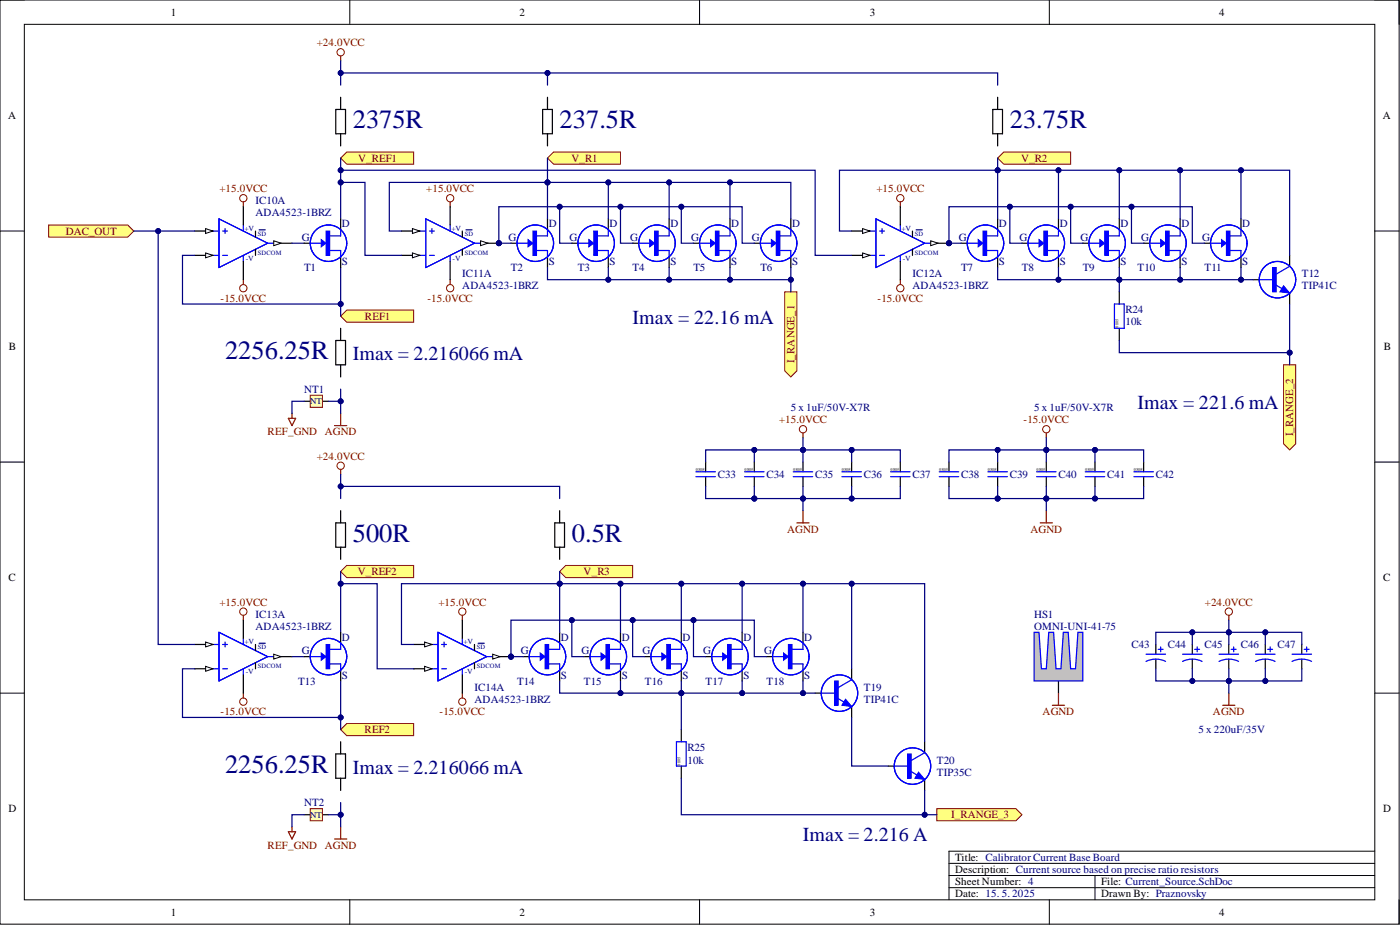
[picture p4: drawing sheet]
<svg xmlns="http://www.w3.org/2000/svg" width="292mm" height="193mm" viewBox="0 0 292 193" stroke-linecap="round" stroke-linejoin="round" font-family="sans-serif">
<defs><g id="words">
<g font-size="5.5" fill="#000080">
<text x="73.6" y="26.7">2375R</text>
<text x="116.8" y="26.7">237.5R</text>
<text x="210.7" y="26.7">23.75R</text>
<text x="47" y="74.9">2256.25R</text>
<text x="73.6" y="113">500R</text>
<text x="119.3" y="113">0.5R</text>
<text x="47" y="161.2">2256.25R</text>
</g>
<g font-size="4.1" fill="#000080">
<text x="132" y="67.6">Imax = 22.16 mA</text>
<text x="73.6" y="75.2">Imax = 2.216066 mA</text>
<text x="237.3" y="85.3">Imax = 221.6 mA</text>
<text x="73.6" y="161.4">Imax = 2.216066 mA</text>
<text x="167.5" y="175.4">Imax = 2.216 A</text>
</g>
<g font-size="2.3">
<text x="35.6" y="3.3">1</text>
<text x="108.4" y="3.3">2</text>
<text x="181.5" y="3.3">3</text>
<text x="254.3" y="3.3">4</text>
<text x="1.7" y="24.9">A</text>
<text x="288.5" y="24.9">A</text>
<text x="1.9" y="73.1">B</text>
<text x="288.7" y="73.1">B</text>
<text x="1.8" y="121.3">C</text>
<text x="288.6" y="121.3">C</text>
<text x="1.8" y="169.5">D</text>
<text x="288.6" y="169.5">D</text>
<text x="199.3" y="179.6">Title: Calibrator Current Base Board</text>
<text x="199.3" y="182.1">Description: Current source based on precise ratio resistors</text>
<text x="199.3" y="184.7">Sheet Number: 4</text>
<text x="229.7" y="184.7">File: Current_Source.SchDoc</text>
<text x="35.6" y="191">1</text>
<text x="108.4" y="191">2</text>
<text x="181.5" y="191">3</text>
<text x="199.3" y="187.2">Date: 15. 5. 2025</text>
<text x="229.7" y="187.2">Drawn By: Praznovsky</text>
<text x="254.3" y="191">4</text>
</g>
<g font-size="2.3" fill="#800000">
<text x="66.1" y="9.6">+24.0VCC</text>
<text x="74.7" y="33.7">V_REF1</text>
<text x="119.2" y="33.7">V_R1</text>
<text x="213.1" y="33.7">V_R2</text>
<text x="45.8" y="40.1">+15.0VCC</text>
<text x="88.9" y="40.1">+15.0VCC</text>
<text x="182.9" y="40.1">+15.0VCC</text>
<text x="13.7" y="49">DAC_OUT</text>
<text x="46" y="62.9">-15.0VCC</text>
<text x="89.2" y="62.9">-15.0VCC</text>
<text x="183.1" y="62.9">-15.0VCC</text>
<text x="76.2" y="66.7">REF1</text>
<text x="165.8" y="75.7" transform="rotate(-90 165.8 75.7)">I_RANGE_1</text>
<text x="162.5" y="88.3">+15.0VCC</text>
<text x="213.6" y="88.3">-15.0VCC</text>
<text x="55.8" y="90.8">REF_GND</text>
<text x="66.1" y="95.9">+24.0VCC</text>
<text x="67.8" y="90.8">AGND</text>
<text x="269.8" y="91" transform="rotate(-90 269.8 91)">I_RANGE_2</text>
<text x="164.2" y="111.1">AGND</text>
<text x="215" y="111.1">AGND</text>
<text x="74.6" y="120">V_REF2</text>
<text x="121.8" y="120">V_R3</text>
<text x="45.8" y="126.3">+15.0VCC</text>
<text x="91.5" y="126.3">+15.0VCC</text>
<text x="251.4" y="126.3">+24.0VCC</text>
<text x="46" y="149.2">-15.0VCC</text>
<text x="91.7" y="149.2">-15.0VCC</text>
<text x="217.5" y="149.2">AGND</text>
<text x="253.1" y="149.2">AGND</text>
<text x="76.1" y="153">REF2</text>
<text x="198.4" y="170.7">I_RANGE_3</text>
<text x="55.8" y="177.1">REF_GND</text>
<text x="67.8" y="177.1">AGND</text>
</g>
<g font-size="2.3" fill="#000080">
<text x="53.3" y="42.6">IC10A</text>
<text x="53.3" y="45.2">ADA4523-1BRZ</text>
<text x="71.3" y="47.4">D</text>
<text x="114.5" y="47.4">D</text>
<text x="127.2" y="47.4">D</text>
<text x="139.9" y="47.4">D</text>
<text x="152.6" y="47.4">D</text>
<text x="165.3" y="47.4">D</text>
<text x="208.4" y="47.4">D</text>
<text x="221.1" y="47.4">D</text>
<text x="233.8" y="47.4">D</text>
<text x="246.5" y="47.4">D</text>
<text x="259.2" y="47.4">D</text>
<text x="63" y="50.2">G</text>
<text x="106.1" y="50.2">G</text>
<text x="118.8" y="50.2">G</text>
<text x="131.5" y="50.2">G</text>
<text x="144.2" y="50.2">G</text>
<text x="156.9" y="50.2">G</text>
<text x="200" y="50.2">G</text>
<text x="212.7" y="50.2">G</text>
<text x="225.4" y="50.2">G</text>
<text x="238.1" y="50.2">G</text>
<text x="250.8" y="50.2">G</text>
<text x="63.5" y="56.6">T1</text>
<text x="71.3" y="55.3">S</text>
<text x="96.5" y="57.8">IC11A</text>
<text x="106.6" y="56.6">T2</text>
<text x="114.5" y="55.3">S</text>
<text x="120.6" y="56.6">T3</text>
<text x="127.2" y="55.3">S</text>
<text x="132" y="56.6">T4</text>
<text x="139.9" y="55.3">S</text>
<text x="144.7" y="56.6">T5</text>
<text x="152.6" y="55.3">S</text>
<text x="158.7" y="56.6">T6</text>
<text x="165.3" y="55.3">S</text>
<text x="190.4" y="57.8">IC12A</text>
<text x="200.5" y="56.6">T7</text>
<text x="208.4" y="55.3">S</text>
<text x="213.2" y="56.6">T8</text>
<text x="221.1" y="55.3">S</text>
<text x="225.9" y="56.6">T9</text>
<text x="233.8" y="55.3">S</text>
<text x="237.3" y="56.6">T10</text>
<text x="246.5" y="55.3">S</text>
<text x="251.3" y="56.6">T11</text>
<text x="259.2" y="55.3">S</text>
<text x="271.6" y="57.8">T12</text>
<text x="96.5" y="60.4">ADA4523-1BRZ</text>
<text x="190.4" y="60.4">ADA4523-1BRZ</text>
<text x="234.8" y="65.2">R24</text>
<text x="271.6" y="60.4">TIP41C</text>
<text x="234.8" y="67.7">10k</text>
<text x="63.5" y="81.9">NT1</text>
<text x="165" y="85.7">5 x 1uF/50V-X7R</text>
<text x="215.8" y="85.7">5 x 1uF/50V-X7R</text>
<text x="149.8" y="99.7">C33</text>
<text x="159.9" y="99.7">C34</text>
<text x="170.1" y="99.7">C35</text>
<text x="180.2" y="99.7">C36</text>
<text x="190.4" y="99.7">C37</text>
<text x="200.5" y="99.7">C38</text>
<text x="210.7" y="99.7">C39</text>
<text x="220.8" y="99.7">C40</text>
<text x="231" y="99.7">C41</text>
<text x="241.1" y="99.7">C42</text>
<text x="53.3" y="128.9">IC13A</text>
<text x="53.3" y="131.4">ADA4523-1BRZ</text>
<text x="215.8" y="128.9">HS1</text>
<text x="215.8" y="131.4">OMNI-UNI-41-75</text>
<text x="63" y="136.5">G</text>
<text x="71.3" y="133.7">D</text>
<text x="108.6" y="136.5">G</text>
<text x="117" y="133.7">D</text>
<text x="121.3" y="136.5">G</text>
<text x="129.7" y="133.7">D</text>
<text x="134" y="136.5">G</text>
<text x="142.4" y="133.7">D</text>
<text x="146.7" y="136.5">G</text>
<text x="155.1" y="133.7">D</text>
<text x="159.4" y="136.5">G</text>
<text x="167.8" y="133.7">D</text>
<text x="236.1" y="135.2">C43</text>
<text x="243.7" y="135.2">C44</text>
<text x="251.3" y="135.2">C45</text>
<text x="258.9" y="135.2">C46</text>
<text x="266.5" y="135.2">C47</text>
<text x="62.2" y="142.8">T13</text>
<text x="71.3" y="141.6">S</text>
<text x="107.9" y="142.8">T14</text>
<text x="117" y="141.6">S</text>
<text x="121.8" y="142.8">T15</text>
<text x="129.7" y="141.6">S</text>
<text x="134.5" y="142.8">T16</text>
<text x="142.4" y="141.6">S</text>
<text x="147.2" y="142.8">T17</text>
<text x="155.1" y="141.6">S</text>
<text x="159.9" y="142.8">T18</text>
<text x="167.8" y="141.6">S</text>
<text x="99" y="144.1">IC14A</text>
<text x="99" y="146.6">ADA4523-1BRZ</text>
<text x="180.2" y="144.1">T19</text>
<text x="180.2" y="146.6">TIP41C</text>
<text x="250" y="153">5 x 220uF/35V</text>
<text x="143.4" y="156.8">R25</text>
<text x="143.4" y="159.3">10k</text>
<text x="195.5" y="159.3">T20</text>
<text x="195.5" y="161.8">TIP35C</text>
<text x="63.5" y="168.2">NT2</text>
</g>
<g font-size="1.9" fill="#000080">
<text x="64.7" y="84.3">NT</text>
<text x="64.7" y="170.6">NT</text>
</g>
<g font-size="1.6" fill="#000080">
<text x="51" y="48.1">+V</text>
<text x="94.2" y="48.1">+V</text>
<text x="188.1" y="48.1">+V</text>
<text x="51.3" y="54.5">-V</text>
<text x="94.4" y="54.5">-V</text>
<text x="188.4" y="54.5">-V</text>
<text x="51" y="134.4">+V</text>
<text x="96.7" y="134.4">+V</text>
<text x="51.3" y="140.7">-V</text>
<text x="97" y="140.7">-V</text>
</g>
<g font-size="1.4" fill="#000080">
<text x="53.8" y="53.2">SDCOM</text>
<text x="53.8" y="49.1">SD</text>
<text x="97" y="53.2">SDCOM</text>
<text x="97" y="49.1">SD</text>
<text x="190.9" y="53.2">SDCOM</text>
<text x="190.9" y="49.1">SD</text>
<text x="53.8" y="135.4">SD</text>
<text x="99.5" y="135.4">SD</text>
<text x="53.8" y="139.4">SDCOM</text>
<text x="99.5" y="139.4">SDCOM</text>
</g>
<g font-size=".9" fill="#666">
<text x="233.4" y="68.4" transform="rotate(-90 233.4 68.4)">0805</text>
<text x="145.2" y="98.3">0805</text>
<text x="155.4" y="98.3">0805</text>
<text x="165.5" y="98.3">0805</text>
<text x="175.7" y="98.3">0805</text>
<text x="185.8" y="98.3">0805</text>
<text x="196" y="98.3">0805</text>
<text x="206.1" y="98.3">0805</text>
<text x="216.3" y="98.3">0805</text>
<text x="226.4" y="98.3">0805</text>
<text x="236.6" y="98.3">0805</text>
<text x="142" y="159.7" transform="rotate(-90 142 159.7)">0805</text>
</g>
</g></defs>
<g fill="none" stroke="#000" stroke-width=".21">
<path d="M0 0h291.9v192.8h-291.9zM0 0h5.1M5.1 5.1h281.7v182.6h-281.7zM73 0v5.1M146 0v5.1M218.9 0v5.1M286.8 0h5.1v5.1M0 48.2h5.1M286.8 48.2h5.1M0 96.4h5.1M286.8 96.4h5.1M0 144.6h5.1"/>
<path d="M286.8 144.6h5.1M286.8 177.6h-88.8v10.1M73 187.7v5.1M146 187.7v5.1M198 182.6h88.8M198 180.1h88.8M198 185.2h88.8M218.9 187.7v5.1M228.5 182.6v5.1M291.9 187.7v5.1"/>
</g>
<g fill="none" stroke="#800000" stroke-width=".21">
<circle cx="50.8" cy="41.4" r=".76"/>
<circle cx="50.8" cy="60.1" r=".76"/>
</g>
<path d="M50.8 42.1v1M50.8 58.3v1.1" fill="none" stroke="#800000" stroke-width=".25"/>
<path d="M44.4 48.2h1.3M44.4 53.3h1.3M55.8 50.7h1.3" fill="none" stroke="#00f" stroke-width=".25"/>
<path d="M40.6 48.2h3.8" fill="none" stroke="#000" stroke-width=".25"/>
<path d="M42.9 47.7l1.5 .5-1.5 .5z" fill="#f8fcff"/>
<path d="M42.9 47.7l1.5 .5-1.5 .5z" fill="none" stroke="#000" stroke-width=".21"/>
<path d="M40.6 53.3h3.8" fill="none" stroke="#000" stroke-width=".25"/>
<path d="M42.9 52.8l1.5 .5-1.5 .5z" fill="#f8fcff"/>
<path d="M42.9 52.8l1.5 .5-1.5 .5z" fill="none" stroke="#000" stroke-width=".21"/>
<path d="M57.1 50.7h3.8" fill="none" stroke="#000" stroke-width=".25"/>
<path d="M57.1 50.2l1.5 .5-1.5 .5z" fill="#f8fcff"/>
<path d="M57.1 50.2l1.5 .5-1.5 .5z" fill="none" stroke="#000" stroke-width=".21"/>
<path d="M45.7 45.7l10.1 5-10.1 5.1z" fill="#fff"/>
<path d="M45.7 45.7l10.1 5-10.1 5.1z" fill="none" stroke="#00f" stroke-width=".21"/>
<path d="M45.7 45.7l10.1 5-10.1 5.1zM46.5 48.2h1M46.5 53.3h1M47 47.7v1M50.8 46.9v1.3M50.8 53.3v1.2" fill="none" stroke="#00f" stroke-width=".25"/>
<path d="M50.8 43.1v3.8M50.8 54.5v3.8M53.3 48.2v1.3M53.3 52v1.3" fill="none" stroke="#000" stroke-width=".25"/>
<path d="M54.1 47.9h1.2" fill="none" stroke="#000080" stroke-width=".25"/>
<g fill="none" stroke="#800000" stroke-width=".21">
<circle cx="93.9" cy="41.4" r=".76"/>
<circle cx="93.9" cy="60.1" r=".76"/>
</g>
<path d="M93.9 42.1v1M93.9 58.3v1.1" fill="none" stroke="#800000" stroke-width=".25"/>
<circle cx="104.1" cy="50.7" r=".51" fill="#000080"/>
<circle cx="104.1" cy="50.7" r=".51" fill="none" stroke="#000080" stroke-width=".21"/>
<path d="M87.6 48.2h1.2M87.6 53.3h1.2M99 50.7h1.3" fill="none" stroke="#00f" stroke-width=".25"/>
<path d="M83.8 48.2h3.8" fill="none" stroke="#000" stroke-width=".25"/>
<path d="M86.1 47.7l1.5 .5-1.5 .5z" fill="#f8fcff"/>
<path d="M86.1 47.7l1.5 .5-1.5 .5z" fill="none" stroke="#000" stroke-width=".21"/>
<path d="M83.8 53.3h3.8" fill="none" stroke="#000" stroke-width=".25"/>
<path d="M86.1 52.8l1.5 .5-1.5 .5z" fill="#f8fcff"/>
<path d="M86.1 52.8l1.5 .5-1.5 .5z" fill="none" stroke="#000" stroke-width=".21"/>
<path d="M100.3 50.7h3.8" fill="none" stroke="#000" stroke-width=".25"/>
<path d="M100.3 50.2l1.5 .5-1.5 .5z" fill="#f8fcff"/>
<path d="M100.3 50.2l1.5 .5-1.5 .5z" fill="none" stroke="#000" stroke-width=".21"/>
<circle cx="104.1" cy="50.7" r=".51" fill="#000080"/>
<circle cx="104.1" cy="50.7" r=".51" fill="none" stroke="#000080" stroke-width=".21"/>
<path d="M88.8 45.7l10.2 5-10.2 5.1z" fill="#fff"/>
<path d="M88.8 45.7l10.2 5-10.2 5.1z" fill="none" stroke="#00f" stroke-width=".21"/>
<path d="M88.8 45.7l10.2 5-10.2 5.1zM89.6 48.2h1M89.6 53.3h1M90.1 47.7v1M93.9 46.9v1.3M93.9 53.3v1.2" fill="none" stroke="#00f" stroke-width=".25"/>
<path d="M93.9 43.1v3.8M93.9 54.5v3.8M96.5 48.2v1.3M96.5 52v1.3M63.5 83.7h1.2M67.3 83.7h1.2" fill="none" stroke="#000" stroke-width=".25"/>
<path d="M97.2 47.9h1.3" fill="none" stroke="#000080" stroke-width=".25"/>
<circle cx="71.1" cy="10.9" r=".76" fill="none" stroke="#800000" stroke-width=".21"/>
<path d="M71.1 11.7v1M69.8 88.8h2.5M71.1 86.3v2.5" fill="none" stroke="#800000" stroke-width=".25"/>
<path d="M64.7 82.4h2.6v2.6h-2.6z" fill-rule="evenodd" fill="#ffffb0"/>
<path d="M64.7 82.4h2.6v2.6h-2.6z" fill="none" stroke="#800000" stroke-width=".21"/>
<path d="M60.2 87.3h1.5l-.8 1.5zM60.9 86.3v1" fill="none" stroke="#800000" stroke-width=".25"/>
<path d="M10.2 46.9h16.5l1.2 1.3-1.2 1.3h-16.5z" fill-rule="evenodd" fill="#ffff80"/>
<g fill="none" stroke="#800000" stroke-width=".21">
<path d="M10.2 46.9h16.5l1.2 1.3-1.2 1.3h-16.5z"/>
<circle cx="187.8" cy="41.4" r=".76"/>
<circle cx="187.8" cy="60.1" r=".76"/>
</g>
<path d="M187.8 42.1v1M187.8 58.3v1.1" fill="none" stroke="#800000" stroke-width=".25"/>
<circle cx="198" cy="50.7" r=".51" fill="#000080"/>
<circle cx="198" cy="50.7" r=".51" fill="none" stroke="#000080" stroke-width=".21"/>
<path d="M181.5 48.2h1.3M181.5 53.3h1.3M192.9 50.7h1.3" fill="none" stroke="#00f" stroke-width=".25"/>
<path d="M177.7 48.2h3.8" fill="none" stroke="#000" stroke-width=".25"/>
<path d="M180 47.7l1.5 .5-1.5 .5z" fill="#f8fcff"/>
<path d="M180 47.7l1.5 .5-1.5 .5z" fill="none" stroke="#000" stroke-width=".21"/>
<path d="M177.7 53.3h3.8" fill="none" stroke="#000" stroke-width=".25"/>
<path d="M180 52.8l1.5 .5-1.5 .5z" fill="#f8fcff"/>
<path d="M180 52.8l1.5 .5-1.5 .5z" fill="none" stroke="#000" stroke-width=".21"/>
<path d="M194.2 50.7h3.8" fill="none" stroke="#000" stroke-width=".25"/>
<path d="M194.2 50.2l1.5 .5-1.5 .5z" fill="#f8fcff"/>
<path d="M194.2 50.2l1.5 .5-1.5 .5z" fill="none" stroke="#000" stroke-width=".21"/>
<circle cx="198" cy="50.7" r=".51" fill="#000080"/>
<circle cx="198" cy="50.7" r=".51" fill="none" stroke="#000080" stroke-width=".21"/>
<path d="M182.8 45.7l10.1 5-10.1 5.1z" fill="#fff"/>
<path d="M182.8 45.7l10.1 5-10.1 5.1z" fill="none" stroke="#00f" stroke-width=".21"/>
<path d="M182.8 45.7l10.1 5-10.1 5.1zM183.5 48.2h1M183.5 53.3h1M184 47.7v1M187.8 46.9v1.3M187.8 53.3v1.2M44.4 134.4h1.3M44.4 139.5h1.3M55.8 137h1.3" fill="none" stroke="#00f" stroke-width=".25"/>
<path d="M187.8 43.1v3.8M187.8 54.5v3.8M190.4 48.2v1.3M190.4 52v1.3M40.6 134.4h3.8" fill="none" stroke="#000" stroke-width=".25"/>
<path d="M191.1 47.9h1.3" fill="none" stroke="#000080" stroke-width=".25"/>
<g fill="none" stroke="#800000" stroke-width=".21">
<circle cx="50.8" cy="127.6" r=".76"/>
<circle cx="50.8" cy="146.4" r=".76"/>
</g>
<path d="M50.8 128.4v1M50.8 144.6v1" fill="none" stroke="#800000" stroke-width=".25"/>
<path d="M42.9 133.9l1.5 .5-1.5 .6z" fill="#f8fcff"/>
<path d="M42.9 133.9l1.5 .5-1.5 .6z" fill="none" stroke="#000" stroke-width=".21"/>
<path d="M40.6 139.5h3.8" fill="none" stroke="#000" stroke-width=".25"/>
<path d="M42.9 139l1.5 .5-1.5 .5z" fill="#f8fcff"/>
<path d="M42.9 139l1.5 .5-1.5 .5z" fill="none" stroke="#000" stroke-width=".21"/>
<path d="M57.1 137h3.8" fill="none" stroke="#000" stroke-width=".25"/>
<path d="M57.1 136.5l1.5 .5-1.5 .5z" fill="#f8fcff"/>
<path d="M57.1 136.5l1.5 .5-1.5 .5z" fill="none" stroke="#000" stroke-width=".21"/>
<path d="M45.7 131.9l10.1 5.1-10.1 5.1z" fill="#fff"/>
<path d="M45.7 131.9l10.1 5.1-10.1 5.1z" fill="none" stroke="#00f" stroke-width=".21"/>
<path d="M45.7 131.9l10.1 5.1-10.1 5.1zM46.5 134.4h1M46.5 139.5h1M47 133.9v1.1M50.8 133.2v1.2M50.8 139.5v1.3" fill="none" stroke="#00f" stroke-width=".25"/>
<path d="M50.8 129.4v3.8M53.3 134.4v1.3M53.3 138.3v1.2M50.8 140.8v3.8M63.5 170h1.2M67.3 170h1.2" fill="none" stroke="#000" stroke-width=".25"/>
<path d="M54.1 134.2h1.2" fill="none" stroke="#000080" stroke-width=".25"/>
<circle cx="71.1" cy="97.2" r=".76" fill="none" stroke="#800000" stroke-width=".21"/>
<path d="M71.1 97.9v1M69.8 175h2.5M71.1 172.5v2.5" fill="none" stroke="#800000" stroke-width=".25"/>
<path d="M64.7 168.7h2.6v2.5h-2.6z" fill-rule="evenodd" fill="#ffffb0"/>
<g fill="none" stroke="#800000" stroke-width=".21">
<path d="M64.7 168.7h2.6v2.5h-2.6z"/>
<circle cx="96.5" cy="127.6" r=".76"/>
<circle cx="96.5" cy="146.4" r=".76"/>
</g>
<path d="M96.5 128.4v1M96.5 144.6v1M60.2 173.5h1.5l-.8 1.5zM60.9 172.5v1" fill="none" stroke="#800000" stroke-width=".25"/>
<circle cx="106.6" cy="137" r=".51" fill="#000080"/>
<circle cx="106.6" cy="137" r=".51" fill="none" stroke="#000080" stroke-width=".21"/>
<path d="M90.1 134.4h1.3M90.1 139.5h1.3M101.5 137h1.3" fill="none" stroke="#00f" stroke-width=".25"/>
<path d="M86.3 134.4h3.8" fill="none" stroke="#000" stroke-width=".25"/>
<path d="M88.6 133.9l1.5 .5-1.5 .6z" fill="#f8fcff"/>
<path d="M88.6 133.9l1.5 .5-1.5 .6z" fill="none" stroke="#000" stroke-width=".21"/>
<path d="M86.3 139.5h3.8" fill="none" stroke="#000" stroke-width=".25"/>
<path d="M88.6 139l1.5 .5-1.5 .5z" fill="#f8fcff"/>
<path d="M88.6 139l1.5 .5-1.5 .5z" fill="none" stroke="#000" stroke-width=".21"/>
<path d="M102.8 137h3.8" fill="none" stroke="#000" stroke-width=".25"/>
<path d="M102.8 136.5l1.5 .5-1.5 .5z" fill="#f8fcff"/>
<path d="M102.8 136.5l1.5 .5-1.5 .5z" fill="none" stroke="#000" stroke-width=".21"/>
<circle cx="106.6" cy="137" r=".51" fill="#000080"/>
<circle cx="106.6" cy="137" r=".51" fill="none" stroke="#000080" stroke-width=".21"/>
<path d="M91.4 131.9l10.1 5.1-10.1 5.1z" fill="#fff"/>
<path d="M91.4 131.9l10.1 5.1-10.1 5.1z" fill="none" stroke="#00f" stroke-width=".21"/>
<path d="M91.4 131.9l10.1 5.1-10.1 5.1zM92.1 134.4h1.1M92.1 139.5h1.1M92.7 133.9v1.1M96.5 133.2v1.2M96.5 139.5v1.3" fill="none" stroke="#00f" stroke-width=".25"/>
<path d="M96.5 129.4v3.8M99 134.4v1.3M99 138.3v1.2M96.5 140.8v3.8" fill="none" stroke="#000" stroke-width=".25"/>
<path d="M99.8 134.2h1.2" fill="none" stroke="#000080" stroke-width=".25"/>
<path d="M163.7 60.9h2.6v16.5l-1.3 1.2-1.3-1.2z" fill-rule="evenodd" fill="#ffff80"/>
<path d="M163.7 60.9h2.6v16.5l-1.3 1.2-1.3-1.2z" fill="none" stroke="#800000" stroke-width=".21"/>
<path d="M267.8 76.1h2.5v16.5l-1.2 1.3-1.3-1.3z" fill-rule="evenodd" fill="#ffff80"/>
<path d="M267.8 76.1h2.5v16.5l-1.2 1.3-1.3-1.3z" fill="none" stroke="#800000" stroke-width=".21"/>
<path d="M195.5 168.7h16.5l1.2 1.3-1.2 1.2h-16.5z" fill-rule="evenodd" fill="#ffff80"/>
<path d="M195.5 168.7h16.5l1.2 1.3-1.2 1.2h-16.5z" fill="none" stroke="#800000" stroke-width=".21"/>
<g fill="none" stroke="#000" stroke-width=".25">
<path d="M70.1 22.8h2v5.1h-2zM71.1 20.3v2.5M71.1 27.9v2.5M113.2 22.8h2v5.1h-2zM114.2 20.3v2.5M114.2 27.9v2.5M207.1 22.8h2.1v5.1h-2.1zM208.2 20.3v2.5M208.2 27.9v2.5M70.1 71h2v5.1h-2zM71.1 68.5v2.5M71.1 76.1v2.5"/>
<path d="M70.1 109.1h2v5.1h-2zM71.1 106.5v2.6M71.1 114.2v2.5M115.8 109.1h2v5.1h-2zM116.8 106.5v2.6M116.8 114.2v2.5M70.1 157.3h2v5.1h-2zM71.1 154.7v2.6M142.2 152.2v2.5M142.2 159.8v2.6M71.1 162.4v2.5"/>
</g>
<path d="M141.1 154.7h2.1v5.1h-2.1z" fill="none" stroke="#00f" stroke-width=".25"/>
<path d="M71.1 119.2l1.2-1.2h14v2.5h-14z" fill-rule="evenodd" fill="#ffff80"/>
<path d="M71.1 119.2l1.2-1.2h14v2.5h-14z" fill="none" stroke="#800000" stroke-width=".21"/>
<path d="M116.8 119.2l1.2-1.2h14v2.5h-14z" fill-rule="evenodd" fill="#ffff80"/>
<path d="M116.8 119.2l1.2-1.2h14v2.5h-14z" fill="none" stroke="#800000" stroke-width=".21"/>
<path d="M71.1 152.2l1.2-1.3h14v2.6h-14z" fill-rule="evenodd" fill="#ffff80"/>
<path d="M71.1 152.2l1.2-1.3h14v2.6h-14z" fill="none" stroke="#800000" stroke-width=".21"/>
<path d="M71.1 33l1.2-1.3h14v2.5h-14z" fill-rule="evenodd" fill="#ffff80"/>
<path d="M71.1 33l1.2-1.3h14v2.5h-14z" fill="none" stroke="#800000" stroke-width=".21"/>
<path d="M114.2 33l1.3-1.3h14v2.5h-14z" fill-rule="evenodd" fill="#ffff80"/>
<path d="M114.2 33l1.3-1.3h14v2.5h-14z" fill="none" stroke="#800000" stroke-width=".21"/>
<path d="M208.2 33l1.2-1.3h14v2.5h-14z" fill-rule="evenodd" fill="#ffff80"/>
<path d="M208.2 33l1.2-1.3h14v2.5h-14z" fill="none" stroke="#800000" stroke-width=".21"/>
<path d="M71.1 66l1.2-1.3h14v2.5h-14z" fill-rule="evenodd" fill="#ffff80"/>
<path d="M71.1 66l1.2-1.3h14v2.5h-14z" fill="none" stroke="#800000" stroke-width=".21"/>
<path d="M233.5 60.9v2.5M233.5 68.5v2.5" fill="none" stroke="#000" stroke-width=".25"/>
<path d="M232.5 63.4h2v5.1h-2z" fill="none" stroke="#00f" stroke-width=".25"/>
<path d="M111.2 48.2h.7v5.1h-.7z" fill-rule="evenodd" fill="#00f"/>
<path d="M111.2 48.2h.7v5.1h-.7z" fill="none" stroke="#00f" stroke-width=".21"/>
<path d="M110.2 50l1 .7-1 .8z" fill="#00f"/>
<path d="M110.2 50l1 .7-1 .8z" fill="none" stroke="#00f" stroke-width=".21"/>
<g fill="none" stroke="#00f" stroke-width=".25">
<path d="M107.9 50.7h2.5M111.9 52.3h2.3v1.2M114.2 47.9v1.3h-2.3"/>
<circle cx="111.7" cy="50.7" r="3.8"/>
</g>
<path d="M106.6 50.7h1.3M114.2 45.7v2.2M114.2 53.5v2.3" fill="none" stroke="#000" stroke-width=".25"/>
<path d="M189.4 157.3h.7v5.1h-.7z" fill-rule="evenodd" fill="#00f"/>
<path d="M189.4 157.3h.7v5.1h-.7z" fill="none" stroke="#00f" stroke-width=".21"/>
<path d="M186.6 159.8h2.8" fill="none" stroke="#00f" stroke-width=".25"/>
<path d="M191.7 161.1l1.2 1.5-2-.2z" fill="#00f"/>
<path d="M191.7 161.1l1.2 1.5-2-.2z" fill="none" stroke="#00f" stroke-width=".21"/>
<path d="M185.3 159.8h1.3M192.9 154.7v2.3M192.9 162.6v2.3" fill="none" stroke="#000" stroke-width=".25"/>
<g fill="none" stroke="#00f" stroke-width=".25">
<path d="M192.9 157l-3 1.8M189.9 160.8l3 1.8"/>
<circle cx="190.4" cy="159.8" r="3.8"/>
</g>
<path d="M265.5 55.8h.8v5.1h-.8z" fill-rule="evenodd" fill="#00f"/>
<path d="M265.5 55.8h.8v5.1h-.8z" fill="none" stroke="#00f" stroke-width=".21"/>
<path d="M262.7 58.3h2.8" fill="none" stroke="#00f" stroke-width=".25"/>
<path d="M267.8 59.6l1.3 1.5-2.1-.2z" fill="#00f"/>
<path d="M267.8 59.6l1.3 1.5-2.1-.2z" fill="none" stroke="#00f" stroke-width=".21"/>
<path d="M261.5 58.3h1.2M269.1 53.3v2.3M269.1 61.1v2.3" fill="none" stroke="#000" stroke-width=".25"/>
<g fill="none" stroke="#00f" stroke-width=".25">
<path d="M266 59.4l3.1 1.7M269.1 55.6l-3.1 1.7"/>
<circle cx="266.5" cy="58.3" r="3.8"/>
</g>
<path d="M123.9 48.2h.7v5.1h-.7z" fill-rule="evenodd" fill="#00f"/>
<path d="M123.9 48.2h.7v5.1h-.7z" fill="none" stroke="#00f" stroke-width=".21"/>
<path d="M122.9 50l1 .7-1 .8z" fill="#00f"/>
<path d="M122.9 50l1 .7-1 .8z" fill="none" stroke="#00f" stroke-width=".21"/>
<g fill="none" stroke="#00f" stroke-width=".25">
<path d="M120.6 50.7h2.5M124.6 52.3h2.3v1.2M126.9 47.9v1.3h-2.3"/>
<circle cx="124.4" cy="50.7" r="3.8"/>
</g>
<path d="M119.3 50.7h1.3M126.9 45.7v2.2M126.9 53.5v2.3" fill="none" stroke="#000" stroke-width=".25"/>
<path d="M136.6 48.2h.7v5.1h-.7z" fill-rule="evenodd" fill="#00f"/>
<path d="M136.6 48.2h.7v5.1h-.7z" fill="none" stroke="#00f" stroke-width=".21"/>
<path d="M135.6 50l1 .7-1 .8z" fill="#00f"/>
<path d="M135.6 50l1 .7-1 .8z" fill="none" stroke="#00f" stroke-width=".21"/>
<g fill="none" stroke="#00f" stroke-width=".25">
<path d="M133.3 50.7h2.5M137.3 52.3h2.3v1.2M139.6 47.9v1.3h-2.3"/>
<circle cx="137.1" cy="50.7" r="3.8"/>
</g>
<path d="M132 50.7h1.3M139.6 45.7v2.2M139.6 53.5v2.3" fill="none" stroke="#000" stroke-width=".25"/>
<path d="M149.3 48.2h.7v5.1h-.7z" fill-rule="evenodd" fill="#00f"/>
<path d="M149.3 48.2h.7v5.1h-.7z" fill="none" stroke="#00f" stroke-width=".21"/>
<path d="M148.2 50l1.1 .7-1.1 .8z" fill="#00f"/>
<path d="M148.2 50l1.1 .7-1.1 .8z" fill="none" stroke="#00f" stroke-width=".21"/>
<g fill="none" stroke="#00f" stroke-width=".25">
<path d="M146 50.7h2.5M150 52.3h2.3v1.2M152.3 47.9v1.3h-2.3"/>
<circle cx="149.8" cy="50.7" r="3.8"/>
</g>
<path d="M144.7 50.7h1.3M152.3 45.7v2.2M152.3 53.5v2.3" fill="none" stroke="#000" stroke-width=".25"/>
<path d="M162 48.2h.7v5.1h-.7z" fill-rule="evenodd" fill="#00f"/>
<path d="M162 48.2h.7v5.1h-.7z" fill="none" stroke="#00f" stroke-width=".21"/>
<path d="M160.9 50l1.1 .7-1.1 .8z" fill="#00f"/>
<path d="M160.9 50l1.1 .7-1.1 .8z" fill="none" stroke="#00f" stroke-width=".21"/>
<g fill="none" stroke="#00f" stroke-width=".25">
<path d="M158.7 50.7h2.5M162.7 52.3h2.3v1.2M165 47.9v1.3h-2.3"/>
<circle cx="162.5" cy="50.7" r="3.8"/>
</g>
<path d="M157.4 50.7h1.3M165 45.7v2.2M165 53.5v2.3" fill="none" stroke="#000" stroke-width=".25"/>
<path d="M205.1 48.2h.8v5.1h-.8z" fill-rule="evenodd" fill="#00f"/>
<path d="M205.1 48.2h.8v5.1h-.8z" fill="none" stroke="#00f" stroke-width=".21"/>
<path d="M204.1 50l1 .7-1 .8z" fill="#00f"/>
<path d="M204.1 50l1 .7-1 .8z" fill="none" stroke="#00f" stroke-width=".21"/>
<g fill="none" stroke="#00f" stroke-width=".25">
<path d="M201.8 50.7h2.5M205.9 52.3h2.3v1.2M208.2 47.9v1.3h-2.3"/>
<circle cx="205.6" cy="50.7" r="3.8"/>
</g>
<path d="M200.5 50.7h1.3M208.2 45.7v2.2M208.2 53.5v2.3" fill="none" stroke="#000" stroke-width=".25"/>
<path d="M217.8 48.2h.8v5.1h-.8z" fill-rule="evenodd" fill="#00f"/>
<path d="M217.8 48.2h.8v5.1h-.8z" fill="none" stroke="#00f" stroke-width=".21"/>
<path d="M216.8 50l1 .7-1 .8z" fill="#00f"/>
<path d="M216.8 50l1 .7-1 .8z" fill="none" stroke="#00f" stroke-width=".21"/>
<g fill="none" stroke="#00f" stroke-width=".25">
<path d="M214.5 50.7h2.5M218.6 52.3h2.2v1.2M220.8 47.9v1.3h-2.2"/>
<circle cx="218.3" cy="50.7" r="3.8"/>
</g>
<path d="M213.2 50.7h1.3M220.8 45.7v2.2M220.8 53.5v2.3" fill="none" stroke="#000" stroke-width=".25"/>
<path d="M230.5 48.2h.7v5.1h-.7z" fill-rule="evenodd" fill="#00f"/>
<path d="M230.5 48.2h.7v5.1h-.7z" fill="none" stroke="#00f" stroke-width=".21"/>
<path d="M229.5 50l1 .7-1 .8z" fill="#00f"/>
<path d="M229.5 50l1 .7-1 .8z" fill="none" stroke="#00f" stroke-width=".21"/>
<g fill="none" stroke="#00f" stroke-width=".25">
<path d="M227.2 50.7h2.5M231.2 52.3h2.3v1.2M233.5 47.9v1.3h-2.3"/>
<circle cx="231" cy="50.7" r="3.8"/>
</g>
<path d="M225.9 50.7h1.3M233.5 45.7v2.2M233.5 53.5v2.3" fill="none" stroke="#000" stroke-width=".25"/>
<path d="M243.2 48.2h.7v5.1h-.7z" fill-rule="evenodd" fill="#00f"/>
<path d="M243.2 48.2h.7v5.1h-.7z" fill="none" stroke="#00f" stroke-width=".21"/>
<path d="M242.2 50l1 .7-1 .8z" fill="#00f"/>
<path d="M242.2 50l1 .7-1 .8z" fill="none" stroke="#00f" stroke-width=".21"/>
<g fill="none" stroke="#00f" stroke-width=".25">
<path d="M239.9 50.7h2.5M243.9 52.3h2.3v1.2M246.2 47.9v1.3h-2.3"/>
<circle cx="243.7" cy="50.7" r="3.8"/>
</g>
<path d="M238.6 50.7h1.3M246.2 45.7v2.2M246.2 53.5v2.3" fill="none" stroke="#000" stroke-width=".25"/>
<path d="M255.9 48.2h.7v5.1h-.7z" fill-rule="evenodd" fill="#00f"/>
<path d="M255.9 48.2h.7v5.1h-.7z" fill="none" stroke="#00f" stroke-width=".21"/>
<path d="M254.9 50l1 .7-1 .8z" fill="#00f"/>
<path d="M254.9 50l1 .7-1 .8z" fill="none" stroke="#00f" stroke-width=".21"/>
<g fill="none" stroke="#00f" stroke-width=".25">
<path d="M252.6 50.7h2.5M256.6 52.3h2.3v1.2M258.9 47.9v1.3h-2.3"/>
<circle cx="256.4" cy="50.7" r="3.8"/>
</g>
<path d="M251.3 50.7h1.3M258.9 45.7v2.2M258.9 53.5v2.3" fill="none" stroke="#000" stroke-width=".25"/>
<path d="M113.7 134.4h.8v5.1h-.8z" fill-rule="evenodd" fill="#00f"/>
<path d="M113.7 134.4h.8v5.1h-.8z" fill="none" stroke="#00f" stroke-width=".21"/>
<path d="M112.7 136.2l1 .8-1 .7z" fill="#00f"/>
<path d="M112.7 136.2l1 .8-1 .7z" fill="none" stroke="#00f" stroke-width=".21"/>
<g fill="none" stroke="#00f" stroke-width=".25">
<path d="M110.4 137h2.6M114.5 138.5h2.3v1.3M116.8 134.2v1.3h-2.3"/>
<circle cx="114.2" cy="137" r="3.8"/>
</g>
<path d="M109.2 137h1.2M116.8 131.9v2.3M116.8 139.8v2.3" fill="none" stroke="#000" stroke-width=".25"/>
<path d="M126.4 134.4h.8v5.1h-.8z" fill-rule="evenodd" fill="#00f"/>
<path d="M126.4 134.4h.8v5.1h-.8z" fill="none" stroke="#00f" stroke-width=".21"/>
<path d="M125.4 136.2l1 .8-1 .7z" fill="#00f"/>
<path d="M125.4 136.2l1 .8-1 .7z" fill="none" stroke="#00f" stroke-width=".21"/>
<g fill="none" stroke="#00f" stroke-width=".25">
<path d="M123.1 137h2.6M127.2 138.5h2.3v1.3M129.5 134.2v1.3h-2.3"/>
<circle cx="126.9" cy="137" r="3.8"/>
</g>
<path d="M121.8 137h1.3M129.5 131.9v2.3M129.5 139.8v2.3" fill="none" stroke="#000" stroke-width=".25"/>
<path d="M139.1 134.4h.8v5.1h-.8z" fill-rule="evenodd" fill="#00f"/>
<path d="M139.1 134.4h.8v5.1h-.8z" fill="none" stroke="#00f" stroke-width=".21"/>
<path d="M138.1 136.2l1 .8-1 .7z" fill="#00f"/>
<path d="M138.1 136.2l1 .8-1 .7z" fill="none" stroke="#00f" stroke-width=".21"/>
<g fill="none" stroke="#00f" stroke-width=".25">
<path d="M135.8 137h2.5M139.9 138.5h2.3v1.3M142.2 134.2v1.3h-2.3"/>
<circle cx="139.6" cy="137" r="3.8"/>
</g>
<path d="M134.5 137h1.3M142.2 131.9v2.3M142.2 139.8v2.3" fill="none" stroke="#000" stroke-width=".25"/>
<path d="M151.8 134.4h.8v5.1h-.8z" fill-rule="evenodd" fill="#00f"/>
<path d="M151.8 134.4h.8v5.1h-.8z" fill="none" stroke="#00f" stroke-width=".21"/>
<path d="M150.8 136.2l1 .8-1 .7z" fill="#00f"/>
<path d="M150.8 136.2l1 .8-1 .7z" fill="none" stroke="#00f" stroke-width=".21"/>
<g fill="none" stroke="#00f" stroke-width=".25">
<path d="M148.5 137h2.5M152.6 138.5h2.2v1.3M154.8 134.2v1.3h-2.2"/>
<circle cx="152.3" cy="137" r="3.8"/>
</g>
<path d="M147.2 137h1.3M154.8 131.9v2.3M154.8 139.8v2.3" fill="none" stroke="#000" stroke-width=".25"/>
<path d="M164.5 134.4h.8v5.1h-.8z" fill-rule="evenodd" fill="#00f"/>
<path d="M164.5 134.4h.8v5.1h-.8z" fill="none" stroke="#00f" stroke-width=".21"/>
<path d="M163.5 136.2l1 .8-1 .7z" fill="#00f"/>
<path d="M163.5 136.2l1 .8-1 .7z" fill="none" stroke="#00f" stroke-width=".21"/>
<g fill="none" stroke="#00f" stroke-width=".25">
<path d="M161.2 137h2.5M165.3 138.5h2.2v1.3M167.5 134.2v1.3h-2.2"/>
<circle cx="165" cy="137" r="3.8"/>
</g>
<path d="M159.9 137h1.3M167.5 131.9v2.3M167.5 139.8v2.3" fill="none" stroke="#000" stroke-width=".25"/>
<path d="M174.1 142.1h.8v5h-.8z" fill-rule="evenodd" fill="#00f"/>
<path d="M174.1 142.1h.8v5h-.8z" fill="none" stroke="#00f" stroke-width=".21"/>
<path d="M171.3 144.6h2.8" fill="none" stroke="#00f" stroke-width=".25"/>
<path d="M176.4 145.9l1.3 1.5-2-.3z" fill="#00f"/>
<path d="M176.4 145.9l1.3 1.5-2-.3z" fill="none" stroke="#00f" stroke-width=".21"/>
<path d="M177.7 139.5v2.3M170.1 144.6h1.2M177.7 147.4v2.3" fill="none" stroke="#000" stroke-width=".25"/>
<g fill="none" stroke="#00f" stroke-width=".25">
<path d="M174.6 145.6l3.1 1.8M177.7 141.8l-3.1 1.8"/>
<circle cx="175.2" cy="144.6" r="3.8"/>
</g>
<path d="M63.5 83.7h-2.6v2.6M68.5 83.7h2.6" fill="none" stroke="#000080" stroke-width=".25"/>
<circle cx="71.1" cy="83.7" r=".51" fill="#000080"/>
<circle cx="71.1" cy="83.7" r=".51" fill="none" stroke="#000080" stroke-width=".21"/>
<path d="M27.9 48.2h12.7" fill="none" stroke="#000080" stroke-width=".25"/>
<circle cx="33" cy="48.2" r=".51" fill="#000080"/>
<circle cx="33" cy="48.2" r=".51" fill="none" stroke="#000080" stroke-width=".21"/>
<path d="M71.1 35.5h99v17.8h7.6" fill="none" stroke="#000080" stroke-width=".25"/>
<circle cx="71.1" cy="35.5" r=".51" fill="#000080"/>
<circle cx="71.1" cy="35.5" r=".51" fill="none" stroke="#000080" stroke-width=".21"/>
<path d="M33 48.2v86.2h7.6M63.5 170h-2.6v2.5" fill="none" stroke="#000080" stroke-width=".25"/>
<circle cx="33" cy="48.2" r=".51" fill="#000080"/>
<circle cx="33" cy="48.2" r=".51" fill="none" stroke="#000080" stroke-width=".21"/>
<path d="M71.1 45.7v-7.6h5.1v15.2h7.6" fill="none" stroke="#000080" stroke-width=".25"/>
<circle cx="71.1" cy="38.1" r=".51" fill="#000080"/>
<circle cx="71.1" cy="38.1" r=".51" fill="none" stroke="#000080" stroke-width=".21"/>
<path d="M60.9 50.7h2.6M71.1 55.8v7.6" fill="none" stroke="#000080" stroke-width=".25"/>
<circle cx="71.1" cy="63.4" r=".51" fill="#000080"/>
<circle cx="71.1" cy="63.4" r=".51" fill="none" stroke="#000080" stroke-width=".21"/>
<path d="M71.1 142.1v7.6" fill="none" stroke="#000080" stroke-width=".25"/>
<circle cx="71.1" cy="149.7" r=".51" fill="#000080"/>
<circle cx="71.1" cy="149.7" r=".51" fill="none" stroke="#000080" stroke-width=".21"/>
<path d="M114.2 38.1v7.6M60.9 137h2.6" fill="none" stroke="#000080" stroke-width=".25"/>
<circle cx="114.2" cy="38.1" r=".51" fill="#000080"/>
<circle cx="114.2" cy="38.1" r=".51" fill="none" stroke="#000080" stroke-width=".21"/>
<path d="M233.5 35.5v10.2" fill="none" stroke="#000080" stroke-width=".25"/>
<circle cx="233.5" cy="35.5" r=".51" fill="#000080"/>
<circle cx="233.5" cy="35.5" r=".51" fill="none" stroke="#000080" stroke-width=".21"/>
<path d="M220.8 35.5v10.2" fill="none" stroke="#000080" stroke-width=".25"/>
<circle cx="220.8" cy="35.5" r=".51" fill="#000080"/>
<circle cx="220.8" cy="35.5" r=".51" fill="none" stroke="#000080" stroke-width=".21"/>
<path d="M116.8 121.8v10.1" fill="none" stroke="#000080" stroke-width=".25"/>
<circle cx="116.8" cy="121.8" r=".51" fill="#000080"/>
<circle cx="116.8" cy="121.8" r=".51" fill="none" stroke="#000080" stroke-width=".21"/>
<path d="M129.5 131.9v-10.1h-45.7v12.6h2.5" fill="none" stroke="#000080" stroke-width=".25"/>
<circle cx="129.5" cy="121.8" r=".51" fill="#000080"/>
<circle cx="129.5" cy="121.8" r=".51" fill="none" stroke="#000080" stroke-width=".21"/>
<circle cx="116.8" cy="121.8" r=".51" fill="#000080"/>
<circle cx="116.8" cy="121.8" r=".51" fill="none" stroke="#000080" stroke-width=".21"/>
<path d="M246.2 35.5h12.7v10.2" fill="none" stroke="#000080" stroke-width=".25"/>
<circle cx="258.9" cy="35.5" r=".51" fill="#000080"/>
<circle cx="258.9" cy="35.5" r=".51" fill="none" stroke="#000080" stroke-width=".21"/>
<circle cx="246.2" cy="35.5" r=".51" fill="#000080"/>
<circle cx="246.2" cy="35.5" r=".51" fill="none" stroke="#000080" stroke-width=".21"/>
<path d="M142.2 142.1v2.5" fill="none" stroke="#000080" stroke-width=".25"/>
<circle cx="142.2" cy="144.6" r=".51" fill="#000080"/>
<circle cx="142.2" cy="144.6" r=".51" fill="none" stroke="#000080" stroke-width=".21"/>
<path d="M129.5 142.1v2.5" fill="none" stroke="#000080" stroke-width=".25"/>
<circle cx="129.5" cy="144.6" r=".51" fill="#000080"/>
<circle cx="129.5" cy="144.6" r=".51" fill="none" stroke="#000080" stroke-width=".21"/>
<path d="M114.2 55.8v2.5h50.8v2.6" fill="none" stroke="#000080" stroke-width=".25"/>
<circle cx="126.9" cy="58.3" r=".51" fill="#000080"/>
<circle cx="126.9" cy="58.3" r=".51" fill="none" stroke="#000080" stroke-width=".21"/>
<circle cx="139.6" cy="58.3" r=".51" fill="#000080"/>
<circle cx="139.6" cy="58.3" r=".51" fill="none" stroke="#000080" stroke-width=".21"/>
<circle cx="152.3" cy="58.3" r=".51" fill="#000080"/>
<circle cx="152.3" cy="58.3" r=".51" fill="none" stroke="#000080" stroke-width=".21"/>
<circle cx="165" cy="58.3" r=".51" fill="#000080"/>
<circle cx="165" cy="58.3" r=".51" fill="none" stroke="#000080" stroke-width=".21"/>
<path d="M208.2 55.8v2.5h50.7v-2.5" fill="none" stroke="#000080" stroke-width=".25"/>
<circle cx="220.8" cy="58.3" r=".51" fill="#000080"/>
<circle cx="220.8" cy="58.3" r=".51" fill="none" stroke="#000080" stroke-width=".21"/>
<circle cx="233.5" cy="58.3" r=".51" fill="#000080"/>
<circle cx="233.5" cy="58.3" r=".51" fill="none" stroke="#000080" stroke-width=".21"/>
<circle cx="246.2" cy="58.3" r=".51" fill="#000080"/>
<circle cx="246.2" cy="58.3" r=".51" fill="none" stroke="#000080" stroke-width=".21"/>
<circle cx="258.9" cy="58.3" r=".51" fill="#000080"/>
<circle cx="258.9" cy="58.3" r=".51" fill="none" stroke="#000080" stroke-width=".21"/>
<path d="M246.2 55.8v2.5" fill="none" stroke="#000080" stroke-width=".25"/>
<circle cx="246.2" cy="58.3" r=".51" fill="#000080"/>
<circle cx="246.2" cy="58.3" r=".51" fill="none" stroke="#000080" stroke-width=".21"/>
<path d="M233.5 55.8v2.5" fill="none" stroke="#000080" stroke-width=".25"/>
<circle cx="233.5" cy="58.3" r=".51" fill="#000080"/>
<circle cx="233.5" cy="58.3" r=".51" fill="none" stroke="#000080" stroke-width=".21"/>
<path d="M220.8 55.8v2.5" fill="none" stroke="#000080" stroke-width=".25"/>
<circle cx="220.8" cy="58.3" r=".51" fill="#000080"/>
<circle cx="220.8" cy="58.3" r=".51" fill="none" stroke="#000080" stroke-width=".21"/>
<path d="M71.1 33v5.1" fill="none" stroke="#000080" stroke-width=".25"/>
<circle cx="71.1" cy="38.1" r=".51" fill="#000080"/>
<circle cx="71.1" cy="38.1" r=".51" fill="none" stroke="#000080" stroke-width=".21"/>
<circle cx="71.1" cy="35.5" r=".51" fill="#000080"/>
<circle cx="71.1" cy="35.5" r=".51" fill="none" stroke="#000080" stroke-width=".21"/>
<path d="M114.2 33v5.1h-33v10.1h2.6" fill="none" stroke="#000080" stroke-width=".25"/>
<circle cx="114.2" cy="38.1" r=".51" fill="#000080"/>
<circle cx="114.2" cy="38.1" r=".51" fill="none" stroke="#000080" stroke-width=".21"/>
<path d="M40.6 53.3h-2.5v10.1h33v2.6" fill="none" stroke="#000080" stroke-width=".25"/>
<circle cx="71.1" cy="63.4" r=".51" fill="#000080"/>
<circle cx="71.1" cy="63.4" r=".51" fill="none" stroke="#000080" stroke-width=".21"/>
<path d="M71.1 81.2v5.1" fill="none" stroke="#000080" stroke-width=".25"/>
<circle cx="71.1" cy="83.7" r=".51" fill="#000080"/>
<circle cx="71.1" cy="83.7" r=".51" fill="none" stroke="#000080" stroke-width=".21"/>
<path d="M40.6 139.5h-2.5v10.2h33v2.5" fill="none" stroke="#000080" stroke-width=".25"/>
<circle cx="71.1" cy="149.7" r=".51" fill="#000080"/>
<circle cx="71.1" cy="149.7" r=".51" fill="none" stroke="#000080" stroke-width=".21"/>
<path d="M71.1 12.7v5.1" fill="none" stroke="#000080" stroke-width=".25"/>
<circle cx="71.1" cy="15.2" r=".51" fill="#000080"/>
<circle cx="71.1" cy="15.2" r=".51" fill="none" stroke="#000080" stroke-width=".21"/>
<path d="M71.1 15.2h137.1v2.6" fill="none" stroke="#000080" stroke-width=".25"/>
<circle cx="71.1" cy="15.2" r=".51" fill="#000080"/>
<circle cx="71.1" cy="15.2" r=".51" fill="none" stroke="#000080" stroke-width=".21"/>
<circle cx="114.2" cy="15.2" r=".51" fill="#000080"/>
<circle cx="114.2" cy="15.2" r=".51" fill="none" stroke="#000080" stroke-width=".21"/>
<path d="M114.2 15.2v2.6" fill="none" stroke="#000080" stroke-width=".25"/>
<circle cx="114.2" cy="15.2" r=".51" fill="#000080"/>
<circle cx="114.2" cy="15.2" r=".51" fill="none" stroke="#000080" stroke-width=".21"/>
<path d="M71.1 104v-2.5h45.7v2.5" fill="none" stroke="#000080" stroke-width=".25"/>
<circle cx="71.1" cy="101.5" r=".51" fill="#000080"/>
<circle cx="71.1" cy="101.5" r=".51" fill="none" stroke="#000080" stroke-width=".21"/>
<path d="M71.1 98.9v2.6" fill="none" stroke="#000080" stroke-width=".25"/>
<circle cx="71.1" cy="101.5" r=".51" fill="#000080"/>
<circle cx="71.1" cy="101.5" r=".51" fill="none" stroke="#000080" stroke-width=".21"/>
<path d="M68.5 170h2.6v2.5" fill="none" stroke="#000080" stroke-width=".25"/>
<circle cx="71.1" cy="170" r=".51" fill="#000080"/>
<circle cx="71.1" cy="170" r=".51" fill="none" stroke="#000080" stroke-width=".21"/>
<path d="M71.1 131.9v-10.1h7.6v17.7h7.6" fill="none" stroke="#000080" stroke-width=".25"/>
<circle cx="71.1" cy="121.8" r=".51" fill="#000080"/>
<circle cx="71.1" cy="121.8" r=".51" fill="none" stroke="#000080" stroke-width=".21"/>
<path d="M246.2 45.7v-10.2h-71v12.7h2.5" fill="none" stroke="#000080" stroke-width=".25"/>
<circle cx="208.2" cy="35.5" r=".51" fill="#000080"/>
<circle cx="208.2" cy="35.5" r=".51" fill="none" stroke="#000080" stroke-width=".21"/>
<circle cx="220.8" cy="35.5" r=".51" fill="#000080"/>
<circle cx="220.8" cy="35.5" r=".51" fill="none" stroke="#000080" stroke-width=".21"/>
<circle cx="233.5" cy="35.5" r=".51" fill="#000080"/>
<circle cx="233.5" cy="35.5" r=".51" fill="none" stroke="#000080" stroke-width=".21"/>
<circle cx="246.2" cy="35.5" r=".51" fill="#000080"/>
<circle cx="246.2" cy="35.5" r=".51" fill="none" stroke="#000080" stroke-width=".21"/>
<path d="M71.1 119.2v2.6" fill="none" stroke="#000080" stroke-width=".25"/>
<circle cx="71.1" cy="121.8" r=".51" fill="#000080"/>
<circle cx="71.1" cy="121.8" r=".51" fill="none" stroke="#000080" stroke-width=".21"/>
<path d="M116.8 119.2v2.6" fill="none" stroke="#000080" stroke-width=".25"/>
<circle cx="116.8" cy="121.8" r=".51" fill="#000080"/>
<circle cx="116.8" cy="121.8" r=".51" fill="none" stroke="#000080" stroke-width=".21"/>
<path d="M208.2 35.5v10.2" fill="none" stroke="#000080" stroke-width=".25"/>
<circle cx="208.2" cy="35.5" r=".51" fill="#000080"/>
<circle cx="208.2" cy="35.5" r=".51" fill="none" stroke="#000080" stroke-width=".21"/>
<path d="M208.2 33v2.5" fill="none" stroke="#000080" stroke-width=".25"/>
<circle cx="208.2" cy="35.5" r=".51" fill="#000080"/>
<circle cx="208.2" cy="35.5" r=".51" fill="none" stroke="#000080" stroke-width=".21"/>
<path d="M71.1 167.4v2.6" fill="none" stroke="#000080" stroke-width=".25"/>
<circle cx="71.1" cy="170" r=".51" fill="#000080"/>
<circle cx="71.1" cy="170" r=".51" fill="none" stroke="#000080" stroke-width=".21"/>
<path d="M114.2 38.1h12.7v7.6" fill="none" stroke="#000080" stroke-width=".25"/>
<circle cx="114.2" cy="38.1" r=".51" fill="#000080"/>
<circle cx="114.2" cy="38.1" r=".51" fill="none" stroke="#000080" stroke-width=".21"/>
<circle cx="126.9" cy="38.1" r=".51" fill="#000080"/>
<circle cx="126.9" cy="38.1" r=".51" fill="none" stroke="#000080" stroke-width=".21"/>
<path d="M126.9 38.1h12.7v7.6" fill="none" stroke="#000080" stroke-width=".25"/>
<circle cx="126.9" cy="38.1" r=".51" fill="#000080"/>
<circle cx="126.9" cy="38.1" r=".51" fill="none" stroke="#000080" stroke-width=".21"/>
<circle cx="139.6" cy="38.1" r=".51" fill="#000080"/>
<circle cx="139.6" cy="38.1" r=".51" fill="none" stroke="#000080" stroke-width=".21"/>
<path d="M139.6 38.1h12.7v7.6" fill="none" stroke="#000080" stroke-width=".25"/>
<circle cx="139.6" cy="38.1" r=".51" fill="#000080"/>
<circle cx="139.6" cy="38.1" r=".51" fill="none" stroke="#000080" stroke-width=".21"/>
<circle cx="152.3" cy="38.1" r=".51" fill="#000080"/>
<circle cx="152.3" cy="38.1" r=".51" fill="none" stroke="#000080" stroke-width=".21"/>
<path d="M152.3 38.1h12.7v7.6" fill="none" stroke="#000080" stroke-width=".25"/>
<circle cx="152.3" cy="38.1" r=".51" fill="#000080"/>
<circle cx="152.3" cy="38.1" r=".51" fill="none" stroke="#000080" stroke-width=".21"/>
<path d="M104.1 50.7v-7.6h12.7v7.6h2.5" fill="none" stroke="#000080" stroke-width=".25"/>
<circle cx="104.1" cy="50.7" r=".51" fill="#000080"/>
<circle cx="104.1" cy="50.7" r=".51" fill="none" stroke="#000080" stroke-width=".21"/>
<circle cx="116.8" cy="43.1" r=".51" fill="#000080"/>
<circle cx="116.8" cy="43.1" r=".51" fill="none" stroke="#000080" stroke-width=".21"/>
<path d="M116.8 43.1h12.7v7.6h2.5" fill="none" stroke="#000080" stroke-width=".25"/>
<circle cx="116.8" cy="43.1" r=".51" fill="#000080"/>
<circle cx="116.8" cy="43.1" r=".51" fill="none" stroke="#000080" stroke-width=".21"/>
<circle cx="129.5" cy="43.1" r=".51" fill="#000080"/>
<circle cx="129.5" cy="43.1" r=".51" fill="none" stroke="#000080" stroke-width=".21"/>
<path d="M129.5 43.1h12.7v7.6h2.5" fill="none" stroke="#000080" stroke-width=".25"/>
<circle cx="129.5" cy="43.1" r=".51" fill="#000080"/>
<circle cx="129.5" cy="43.1" r=".51" fill="none" stroke="#000080" stroke-width=".21"/>
<circle cx="142.2" cy="43.1" r=".51" fill="#000080"/>
<circle cx="142.2" cy="43.1" r=".51" fill="none" stroke="#000080" stroke-width=".21"/>
<path d="M142.2 43.1h12.6v7.6h2.6" fill="none" stroke="#000080" stroke-width=".25"/>
<circle cx="142.2" cy="43.1" r=".51" fill="#000080"/>
<circle cx="142.2" cy="43.1" r=".51" fill="none" stroke="#000080" stroke-width=".21"/>
<path d="M126.9 55.8v2.5" fill="none" stroke="#000080" stroke-width=".25"/>
<circle cx="126.9" cy="58.3" r=".51" fill="#000080"/>
<circle cx="126.9" cy="58.3" r=".51" fill="none" stroke="#000080" stroke-width=".21"/>
<path d="M139.6 55.8v2.5" fill="none" stroke="#000080" stroke-width=".25"/>
<circle cx="139.6" cy="58.3" r=".51" fill="#000080"/>
<circle cx="139.6" cy="58.3" r=".51" fill="none" stroke="#000080" stroke-width=".21"/>
<path d="M152.3 55.8v2.5" fill="none" stroke="#000080" stroke-width=".25"/>
<circle cx="152.3" cy="58.3" r=".51" fill="#000080"/>
<circle cx="152.3" cy="58.3" r=".51" fill="none" stroke="#000080" stroke-width=".21"/>
<path d="M165 55.8v2.5" fill="none" stroke="#000080" stroke-width=".25"/>
<circle cx="165" cy="58.3" r=".51" fill="#000080"/>
<circle cx="165" cy="58.3" r=".51" fill="none" stroke="#000080" stroke-width=".21"/>
<path d="M198 50.7v-7.6h12.7v7.6h2.5" fill="none" stroke="#000080" stroke-width=".25"/>
<circle cx="198" cy="50.7" r=".51" fill="#000080"/>
<circle cx="198" cy="50.7" r=".51" fill="none" stroke="#000080" stroke-width=".21"/>
<circle cx="210.7" cy="43.1" r=".51" fill="#000080"/>
<circle cx="210.7" cy="43.1" r=".51" fill="none" stroke="#000080" stroke-width=".21"/>
<path d="M210.7 43.1h12.7v7.6h2.5" fill="none" stroke="#000080" stroke-width=".25"/>
<circle cx="210.7" cy="43.1" r=".51" fill="#000080"/>
<circle cx="210.7" cy="43.1" r=".51" fill="none" stroke="#000080" stroke-width=".21"/>
<circle cx="223.4" cy="43.1" r=".51" fill="#000080"/>
<circle cx="223.4" cy="43.1" r=".51" fill="none" stroke="#000080" stroke-width=".21"/>
<path d="M223.4 43.1h12.7v7.6h2.5" fill="none" stroke="#000080" stroke-width=".25"/>
<circle cx="223.4" cy="43.1" r=".51" fill="#000080"/>
<circle cx="223.4" cy="43.1" r=".51" fill="none" stroke="#000080" stroke-width=".21"/>
<circle cx="236.1" cy="43.1" r=".51" fill="#000080"/>
<circle cx="236.1" cy="43.1" r=".51" fill="none" stroke="#000080" stroke-width=".21"/>
<path d="M236.1 43.1h12.7v7.6h2.5" fill="none" stroke="#000080" stroke-width=".25"/>
<circle cx="236.1" cy="43.1" r=".51" fill="#000080"/>
<circle cx="236.1" cy="43.1" r=".51" fill="none" stroke="#000080" stroke-width=".21"/>
<path d="M106.6 137v-7.6h12.7v7.6h2.5" fill="none" stroke="#000080" stroke-width=".25"/>
<circle cx="106.6" cy="137" r=".51" fill="#000080"/>
<circle cx="106.6" cy="137" r=".51" fill="none" stroke="#000080" stroke-width=".21"/>
<circle cx="119.3" cy="129.4" r=".51" fill="#000080"/>
<circle cx="119.3" cy="129.4" r=".51" fill="none" stroke="#000080" stroke-width=".21"/>
<path d="M119.3 129.4h12.7v7.6h2.5" fill="none" stroke="#000080" stroke-width=".25"/>
<circle cx="119.3" cy="129.4" r=".51" fill="#000080"/>
<circle cx="119.3" cy="129.4" r=".51" fill="none" stroke="#000080" stroke-width=".21"/>
<circle cx="132" cy="129.4" r=".51" fill="#000080"/>
<circle cx="132" cy="129.4" r=".51" fill="none" stroke="#000080" stroke-width=".21"/>
<path d="M132 129.4h12.7v7.6h2.5" fill="none" stroke="#000080" stroke-width=".25"/>
<circle cx="132" cy="129.4" r=".51" fill="#000080"/>
<circle cx="132" cy="129.4" r=".51" fill="none" stroke="#000080" stroke-width=".21"/>
<circle cx="144.7" cy="129.4" r=".51" fill="#000080"/>
<circle cx="144.7" cy="129.4" r=".51" fill="none" stroke="#000080" stroke-width=".21"/>
<path d="M144.7 129.4h12.7v7.6h2.5" fill="none" stroke="#000080" stroke-width=".25"/>
<circle cx="144.7" cy="129.4" r=".51" fill="#000080"/>
<circle cx="144.7" cy="129.4" r=".51" fill="none" stroke="#000080" stroke-width=".21"/>
<path d="M129.5 121.8h12.7v10.1" fill="none" stroke="#000080" stroke-width=".25"/>
<circle cx="142.2" cy="121.8" r=".51" fill="#000080"/>
<circle cx="142.2" cy="121.8" r=".51" fill="none" stroke="#000080" stroke-width=".21"/>
<circle cx="129.5" cy="121.8" r=".51" fill="#000080"/>
<circle cx="129.5" cy="121.8" r=".51" fill="none" stroke="#000080" stroke-width=".21"/>
<path d="M142.2 121.8h12.6v10.1" fill="none" stroke="#000080" stroke-width=".25"/>
<circle cx="154.8" cy="121.8" r=".51" fill="#000080"/>
<circle cx="154.8" cy="121.8" r=".51" fill="none" stroke="#000080" stroke-width=".21"/>
<circle cx="142.2" cy="121.8" r=".51" fill="#000080"/>
<circle cx="142.2" cy="121.8" r=".51" fill="none" stroke="#000080" stroke-width=".21"/>
<path d="M154.8 121.8h12.7v10.1" fill="none" stroke="#000080" stroke-width=".25"/>
<circle cx="167.5" cy="121.8" r=".51" fill="#000080"/>
<circle cx="167.5" cy="121.8" r=".51" fill="none" stroke="#000080" stroke-width=".21"/>
<circle cx="154.8" cy="121.8" r=".51" fill="#000080"/>
<circle cx="154.8" cy="121.8" r=".51" fill="none" stroke="#000080" stroke-width=".21"/>
<path d="M116.8 142.1v2.5h38v-2.5" fill="none" stroke="#000080" stroke-width=".25"/>
<circle cx="129.5" cy="144.6" r=".51" fill="#000080"/>
<circle cx="129.5" cy="144.6" r=".51" fill="none" stroke="#000080" stroke-width=".21"/>
<circle cx="142.2" cy="144.6" r=".51" fill="#000080"/>
<circle cx="142.2" cy="144.6" r=".51" fill="none" stroke="#000080" stroke-width=".21"/>
<circle cx="154.8" cy="144.6" r=".51" fill="#000080"/>
<circle cx="154.8" cy="144.6" r=".51" fill="none" stroke="#000080" stroke-width=".21"/>
<path d="M258.9 35.5h10.2v17.8" fill="none" stroke="#000080" stroke-width=".25"/>
<circle cx="258.9" cy="35.5" r=".51" fill="#000080"/>
<circle cx="258.9" cy="35.5" r=".51" fill="none" stroke="#000080" stroke-width=".21"/>
<path d="M258.9 58.3h2.6" fill="none" stroke="#000080" stroke-width=".25"/>
<circle cx="258.9" cy="58.3" r=".51" fill="#000080"/>
<circle cx="258.9" cy="58.3" r=".51" fill="none" stroke="#000080" stroke-width=".21"/>
<path d="M233.5 58.3v2.6" fill="none" stroke="#000080" stroke-width=".25"/>
<circle cx="233.5" cy="58.3" r=".51" fill="#000080"/>
<circle cx="233.5" cy="58.3" r=".51" fill="none" stroke="#000080" stroke-width=".21"/>
<path d="M269.1 63.4v10.2h-35.6v-2.6" fill="none" stroke="#000080" stroke-width=".25"/>
<circle cx="269.1" cy="73.6" r=".51" fill="#000080"/>
<circle cx="269.1" cy="73.6" r=".51" fill="none" stroke="#000080" stroke-width=".21"/>
<path d="M269.1 73.6v2.5" fill="none" stroke="#000080" stroke-width=".25"/>
<circle cx="269.1" cy="73.6" r=".51" fill="#000080"/>
<circle cx="269.1" cy="73.6" r=".51" fill="none" stroke="#000080" stroke-width=".21"/>
<path d="M104.1 50.7h2.5" fill="none" stroke="#000080" stroke-width=".25"/>
<circle cx="104.1" cy="50.7" r=".51" fill="#000080"/>
<circle cx="104.1" cy="50.7" r=".51" fill="none" stroke="#000080" stroke-width=".21"/>
<path d="M198 50.7h2.5" fill="none" stroke="#000080" stroke-width=".25"/>
<circle cx="198" cy="50.7" r=".51" fill="#000080"/>
<circle cx="198" cy="50.7" r=".51" fill="none" stroke="#000080" stroke-width=".21"/>
<path d="M154.8 144.6h15.3" fill="none" stroke="#000080" stroke-width=".25"/>
<circle cx="154.8" cy="144.6" r=".51" fill="#000080"/>
<circle cx="154.8" cy="144.6" r=".51" fill="none" stroke="#000080" stroke-width=".21"/>
<circle cx="167.5" cy="144.6" r=".51" fill="#000080"/>
<circle cx="167.5" cy="144.6" r=".51" fill="none" stroke="#000080" stroke-width=".21"/>
<path d="M167.5 142.1v2.5" fill="none" stroke="#000080" stroke-width=".25"/>
<circle cx="167.5" cy="144.6" r=".51" fill="#000080"/>
<circle cx="167.5" cy="144.6" r=".51" fill="none" stroke="#000080" stroke-width=".21"/>
<path d="M167.5 121.8h10.2v17.7" fill="none" stroke="#000080" stroke-width=".25"/>
<circle cx="167.5" cy="121.8" r=".51" fill="#000080"/>
<circle cx="167.5" cy="121.8" r=".51" fill="none" stroke="#000080" stroke-width=".21"/>
<circle cx="177.7" cy="121.8" r=".51" fill="#000080"/>
<circle cx="177.7" cy="121.8" r=".51" fill="none" stroke="#000080" stroke-width=".21"/>
<path d="M177.7 121.8h15.2v32.9" fill="none" stroke="#000080" stroke-width=".25"/>
<circle cx="177.7" cy="121.8" r=".51" fill="#000080"/>
<circle cx="177.7" cy="121.8" r=".51" fill="none" stroke="#000080" stroke-width=".21"/>
<path d="M142.2 144.6v7.6M177.7 149.7v10.1h7.6" fill="none" stroke="#000080" stroke-width=".25"/>
<circle cx="142.2" cy="144.6" r=".51" fill="#000080"/>
<circle cx="142.2" cy="144.6" r=".51" fill="none" stroke="#000080" stroke-width=".21"/>
<path d="M142.2 162.4v7.6h50.7v-5.1" fill="none" stroke="#000080" stroke-width=".25"/>
<circle cx="192.9" cy="170" r=".51" fill="#000080"/>
<circle cx="192.9" cy="170" r=".51" fill="none" stroke="#000080" stroke-width=".21"/>
<path d="M192.9 170h2.6" fill="none" stroke="#000080" stroke-width=".25"/>
<circle cx="192.9" cy="170" r=".51" fill="#000080"/>
<circle cx="192.9" cy="170" r=".51" fill="none" stroke="#000080" stroke-width=".21"/>
<g fill="none" stroke="#800000" stroke-width=".21">
<circle cx="167.5" cy="89.5" r=".76"/>
<circle cx="218.3" cy="89.5" r=".76"/>
</g>
<path d="M167.5 90.3v1M218.3 90.3v1M166.3 109.1h2.5M167.5 106.5v2.6M217 109.1h2.6M218.3 106.5v2.6" fill="none" stroke="#800000" stroke-width=".25"/>
<g fill="none" stroke="#000" stroke-width=".25">
<path d="M147.2 96.4v2M147.2 99.4v2.1M157.4 96.4v2M157.4 99.4v2.1M167.5 96.4v2M167.5 99.4v2.1M177.7 96.4v2M177.7 99.4v2.1M198 96.4v2M198 99.4v2.1M208.2 96.4v2M208.2 99.4v2.1"/>
<path d="M218.3 96.4v2M218.3 99.4v2.1M228.5 96.4v2M228.5 99.4v2.1"/>
</g>
<g fill="none" stroke="#00f" stroke-width=".25">
<path d="M145.2 99.4h4.1M145.2 98.4h4.1M155.4 99.4h4M155.4 98.4h4M165.5 99.4h4.1M165.5 98.4h4.1M175.7 99.4h4M175.7 98.4h4M196 99.4h4M196 98.4h4M206.1 99.4h4.1M206.1 98.4h4.1"/>
<path d="M216.3 99.4h4M216.3 98.4h4M226.4 99.4h4.1M226.4 98.4h4.1"/>
</g>
<path d="M147.2 96.4v-2.5h10.2v2.5" fill="none" stroke="#000080" stroke-width=".25"/>
<circle cx="157.4" cy="93.9" r=".51" fill="#000080"/>
<circle cx="157.4" cy="93.9" r=".51" fill="none" stroke="#000080" stroke-width=".21"/>
<path d="M157.4 101.5v2.5" fill="none" stroke="#000080" stroke-width=".25"/>
<circle cx="157.4" cy="104" r=".51" fill="#000080"/>
<circle cx="157.4" cy="104" r=".51" fill="none" stroke="#000080" stroke-width=".21"/>
<path d="M218.3 93.9v2.5" fill="none" stroke="#000080" stroke-width=".25"/>
<circle cx="218.3" cy="93.9" r=".51" fill="#000080"/>
<circle cx="218.3" cy="93.9" r=".51" fill="none" stroke="#000080" stroke-width=".21"/>
<path d="M208.2 93.9h-10.2v2.5" fill="none" stroke="#000080" stroke-width=".25"/>
<circle cx="208.2" cy="93.9" r=".51" fill="#000080"/>
<circle cx="208.2" cy="93.9" r=".51" fill="none" stroke="#000080" stroke-width=".21"/>
<path d="M208.2 101.5v2.5" fill="none" stroke="#000080" stroke-width=".25"/>
<circle cx="208.2" cy="104" r=".51" fill="#000080"/>
<circle cx="208.2" cy="104" r=".51" fill="none" stroke="#000080" stroke-width=".21"/>
<path d="M147.2 101.5v2.5h10.2" fill="none" stroke="#000080" stroke-width=".25"/>
<circle cx="157.4" cy="104" r=".51" fill="#000080"/>
<circle cx="157.4" cy="104" r=".51" fill="none" stroke="#000080" stroke-width=".21"/>
<path d="M198 101.5v2.5h10.2" fill="none" stroke="#000080" stroke-width=".25"/>
<circle cx="208.2" cy="104" r=".51" fill="#000080"/>
<circle cx="208.2" cy="104" r=".51" fill="none" stroke="#000080" stroke-width=".21"/>
<path d="M167.5 101.5v2.5" fill="none" stroke="#000080" stroke-width=".25"/>
<circle cx="167.5" cy="104" r=".51" fill="#000080"/>
<circle cx="167.5" cy="104" r=".51" fill="none" stroke="#000080" stroke-width=".21"/>
<path d="M218.3 101.5v2.5" fill="none" stroke="#000080" stroke-width=".25"/>
<circle cx="218.3" cy="104" r=".51" fill="#000080"/>
<circle cx="218.3" cy="104" r=".51" fill="none" stroke="#000080" stroke-width=".21"/>
<path d="M177.7 101.5v2.5h-20.3" fill="none" stroke="#000080" stroke-width=".25"/>
<circle cx="157.4" cy="104" r=".51" fill="#000080"/>
<circle cx="157.4" cy="104" r=".51" fill="none" stroke="#000080" stroke-width=".21"/>
<circle cx="167.5" cy="104" r=".51" fill="#000080"/>
<circle cx="167.5" cy="104" r=".51" fill="none" stroke="#000080" stroke-width=".21"/>
<circle cx="177.7" cy="104" r=".51" fill="#000080"/>
<circle cx="177.7" cy="104" r=".51" fill="none" stroke="#000080" stroke-width=".21"/>
<path d="M208.2 96.4v-2.5h20.3v2.5" fill="none" stroke="#000080" stroke-width=".25"/>
<circle cx="208.2" cy="93.9" r=".51" fill="#000080"/>
<circle cx="208.2" cy="93.9" r=".51" fill="none" stroke="#000080" stroke-width=".21"/>
<circle cx="218.3" cy="93.9" r=".51" fill="#000080"/>
<circle cx="218.3" cy="93.9" r=".51" fill="none" stroke="#000080" stroke-width=".21"/>
<circle cx="228.5" cy="93.9" r=".51" fill="#000080"/>
<circle cx="228.5" cy="93.9" r=".51" fill="none" stroke="#000080" stroke-width=".21"/>
<path d="M228.5 101.5v2.5h-20.3" fill="none" stroke="#000080" stroke-width=".25"/>
<circle cx="208.2" cy="104" r=".51" fill="#000080"/>
<circle cx="208.2" cy="104" r=".51" fill="none" stroke="#000080" stroke-width=".21"/>
<circle cx="218.3" cy="104" r=".51" fill="#000080"/>
<circle cx="218.3" cy="104" r=".51" fill="none" stroke="#000080" stroke-width=".21"/>
<circle cx="228.5" cy="104" r=".51" fill="#000080"/>
<circle cx="228.5" cy="104" r=".51" fill="none" stroke="#000080" stroke-width=".21"/>
<path d="M157.4 93.9h20.3v2.5" fill="none" stroke="#000080" stroke-width=".25"/>
<circle cx="157.4" cy="93.9" r=".51" fill="#000080"/>
<circle cx="157.4" cy="93.9" r=".51" fill="none" stroke="#000080" stroke-width=".21"/>
<circle cx="167.5" cy="93.9" r=".51" fill="#000080"/>
<circle cx="167.5" cy="93.9" r=".51" fill="none" stroke="#000080" stroke-width=".21"/>
<circle cx="177.7" cy="93.9" r=".51" fill="#000080"/>
<circle cx="177.7" cy="93.9" r=".51" fill="none" stroke="#000080" stroke-width=".21"/>
<path d="M167.5 93.9v2.5" fill="none" stroke="#000080" stroke-width=".25"/>
<circle cx="167.5" cy="93.9" r=".51" fill="#000080"/>
<circle cx="167.5" cy="93.9" r=".51" fill="none" stroke="#000080" stroke-width=".21"/>
<path d="M167.5 91.3v2.6" fill="none" stroke="#000080" stroke-width=".25"/>
<circle cx="167.5" cy="93.9" r=".51" fill="#000080"/>
<circle cx="167.5" cy="93.9" r=".51" fill="none" stroke="#000080" stroke-width=".21"/>
<path d="M167.5 104v2.5" fill="none" stroke="#000080" stroke-width=".25"/>
<circle cx="167.5" cy="104" r=".51" fill="#000080"/>
<circle cx="167.5" cy="104" r=".51" fill="none" stroke="#000080" stroke-width=".21"/>
<path d="M218.3 91.3v2.6" fill="none" stroke="#000080" stroke-width=".25"/>
<circle cx="218.3" cy="93.9" r=".51" fill="#000080"/>
<circle cx="218.3" cy="93.9" r=".51" fill="none" stroke="#000080" stroke-width=".21"/>
<path d="M218.3 104v2.5" fill="none" stroke="#000080" stroke-width=".25"/>
<circle cx="218.3" cy="104" r=".51" fill="#000080"/>
<circle cx="218.3" cy="104" r=".51" fill="none" stroke="#000080" stroke-width=".21"/>
<path d="M187.8 96.4v2M187.8 99.4v2.1" fill="none" stroke="#000" stroke-width=".25"/>
<path d="M185.8 99.4h4.1M185.8 98.4h4.1" fill="none" stroke="#00f" stroke-width=".25"/>
<path d="M177.7 93.9h10.1v2.5" fill="none" stroke="#000080" stroke-width=".25"/>
<circle cx="177.7" cy="93.9" r=".51" fill="#000080"/>
<circle cx="177.7" cy="93.9" r=".51" fill="none" stroke="#000080" stroke-width=".21"/>
<path d="M187.8 101.5v2.5h-10.1" fill="none" stroke="#000080" stroke-width=".25"/>
<circle cx="177.7" cy="104" r=".51" fill="#000080"/>
<circle cx="177.7" cy="104" r=".51" fill="none" stroke="#000080" stroke-width=".21"/>
<path d="M238.6 96.4v2M238.6 99.4v2.1" fill="none" stroke="#000" stroke-width=".25"/>
<path d="M236.6 99.4h4M236.6 98.4h4" fill="none" stroke="#00f" stroke-width=".25"/>
<path d="M228.5 93.9h10.1v2.5" fill="none" stroke="#000080" stroke-width=".25"/>
<circle cx="228.5" cy="93.9" r=".51" fill="#000080"/>
<circle cx="228.5" cy="93.9" r=".51" fill="none" stroke="#000080" stroke-width=".21"/>
<path d="M238.6 101.5v2.5h-10.1" fill="none" stroke="#000080" stroke-width=".25"/>
<circle cx="228.5" cy="104" r=".51" fill="#000080"/>
<circle cx="228.5" cy="104" r=".51" fill="none" stroke="#000080" stroke-width=".21"/>
<path d="M68 48.2h.8v5.1h-.8z" fill-rule="evenodd" fill="#00f"/>
<path d="M68 48.2h.8v5.1h-.8z" fill="none" stroke="#00f" stroke-width=".21"/>
<path d="M67 50l1 .7-1 .8z" fill="#00f"/>
<path d="M67 50l1 .7-1 .8z" fill="none" stroke="#00f" stroke-width=".21"/>
<g fill="none" stroke="#00f" stroke-width=".25">
<path d="M64.7 50.7h2.6M68.8 52.3h2.3v1.2M71.1 47.9v1.3h-2.3"/>
<circle cx="68.5" cy="50.7" r="3.8"/>
</g>
<path d="M63.5 50.7h1.2M71.1 45.7v2.2M71.1 53.5v2.3" fill="none" stroke="#000" stroke-width=".25"/>
<path d="M68 134.4h.8v5.1h-.8z" fill-rule="evenodd" fill="#00f"/>
<path d="M68 134.4h.8v5.1h-.8z" fill="none" stroke="#00f" stroke-width=".21"/>
<path d="M67 136.2l1 .8-1 .7z" fill="#00f"/>
<path d="M67 136.2l1 .8-1 .7z" fill="none" stroke="#00f" stroke-width=".21"/>
<g fill="none" stroke="#00f" stroke-width=".25">
<path d="M64.7 137h2.6M68.8 138.5h2.3v1.3M71.1 134.2v1.3h-2.3"/>
<circle cx="68.5" cy="137" r="3.8"/>
</g>
<path d="M63.5 137h1.2M71.1 131.9v2.3M71.1 139.8v2.3M220.8 142.1v2.5" fill="none" stroke="#000" stroke-width=".25"/>
<path d="M215.8 131.9h1l.5 7.6h1l.5-7.6h1l.5 7.6h1.1l.5-7.6h1l.5 7.6h1l.5-7.6h1v10.2h-10.1z" fill-rule="evenodd" fill="#c0c0c0"/>
<g fill="none" stroke="#00f" stroke-width=".25">
<path d="M215.8 131.9h1l.5 7.6h1l.5-7.6h1l.5 7.6h1.1l.5-7.6h1l.5 7.6h1l.5-7.6h1v10.2h-10.1zM254.3 138a4.5 4.5 0 0 1 4.1 0M254.3 136.5h4.1M256.9 135.5h1M257.4 135v1M262 138a4.5 4.5 0 0 1 4 0M262 136.5h4M264.5 135.5h1M265 135v1M269.6 138a4.5 4.5 0 0 1 4.1 0M269.6 136.5h4M272.1 135.5h1"/>
<path d="M272.6 135v1"/>
</g>
<path d="M256.4 134.4v2.1M256.4 137.5v2M264 134.4v2.1M264 137.5v2M271.6 134.4v2.1M271.6 137.5v2" fill="none" stroke="#000" stroke-width=".25"/>
<circle cx="256.4" cy="127.6" r=".76" fill="none" stroke="#800000" stroke-width=".21"/>
<path d="M256.4 128.4v1M255.1 147.1h2.5M256.4 144.6v2.5" fill="none" stroke="#800000" stroke-width=".25"/>
<path d="M256.4 134.4v-2.5h15.2v2.5" fill="none" stroke="#000080" stroke-width=".25"/>
<circle cx="256.4" cy="131.9" r=".51" fill="#000080"/>
<circle cx="256.4" cy="131.9" r=".51" fill="none" stroke="#000080" stroke-width=".21"/>
<circle cx="264" cy="131.9" r=".51" fill="#000080"/>
<circle cx="264" cy="131.9" r=".51" fill="none" stroke="#000080" stroke-width=".21"/>
<path d="M264 131.9v2.5" fill="none" stroke="#000080" stroke-width=".25"/>
<circle cx="264" cy="131.9" r=".51" fill="#000080"/>
<circle cx="264" cy="131.9" r=".51" fill="none" stroke="#000080" stroke-width=".21"/>
<path d="M256.4 139.5v2.6h15.2v-2.6" fill="none" stroke="#000080" stroke-width=".25"/>
<circle cx="256.4" cy="142.1" r=".51" fill="#000080"/>
<circle cx="256.4" cy="142.1" r=".51" fill="none" stroke="#000080" stroke-width=".21"/>
<circle cx="264" cy="142.1" r=".51" fill="#000080"/>
<circle cx="264" cy="142.1" r=".51" fill="none" stroke="#000080" stroke-width=".21"/>
<path d="M264 139.5v2.6" fill="none" stroke="#000080" stroke-width=".25"/>
<circle cx="264" cy="142.1" r=".51" fill="#000080"/>
<circle cx="264" cy="142.1" r=".51" fill="none" stroke="#000080" stroke-width=".21"/>
<path d="M219.6 147.1h2.5M220.8 144.6v2.5" fill="none" stroke="#800000" stroke-width=".25"/>
<path d="M241.1 134.4v2.1M241.1 137.5v2M248.8 134.4v2.1M248.8 137.5v2" fill="none" stroke="#000" stroke-width=".25"/>
<path d="M239.1 138a4.5 4.5 0 0 1 4.1 0M239.1 136.5h4.1M241.7 135.5h1M242.2 135v1M246.7 138a4.5 4.5 0 0 1 4.1 0M246.7 136.5h4.1M249.3 135.5h1M249.8 135v1" fill="none" stroke="#00f" stroke-width=".25"/>
<path d="M256.4 129.4v2.5" fill="none" stroke="#000080" stroke-width=".25"/>
<circle cx="256.4" cy="131.9" r=".51" fill="#000080"/>
<circle cx="256.4" cy="131.9" r=".51" fill="none" stroke="#000080" stroke-width=".21"/>
<path d="M256.4 142.1v2.5" fill="none" stroke="#000080" stroke-width=".25"/>
<circle cx="256.4" cy="142.1" r=".51" fill="#000080"/>
<circle cx="256.4" cy="142.1" r=".51" fill="none" stroke="#000080" stroke-width=".21"/>
<path d="M256.4 131.9h-15.3v2.5" fill="none" stroke="#000080" stroke-width=".25"/>
<circle cx="248.8" cy="131.9" r=".51" fill="#000080"/>
<circle cx="248.8" cy="131.9" r=".51" fill="none" stroke="#000080" stroke-width=".21"/>
<circle cx="256.4" cy="131.9" r=".51" fill="#000080"/>
<circle cx="256.4" cy="131.9" r=".51" fill="none" stroke="#000080" stroke-width=".21"/>
<path d="M241.1 139.5v2.6h15.3" fill="none" stroke="#000080" stroke-width=".25"/>
<circle cx="256.4" cy="142.1" r=".51" fill="#000080"/>
<circle cx="256.4" cy="142.1" r=".51" fill="none" stroke="#000080" stroke-width=".21"/>
<circle cx="248.8" cy="142.1" r=".51" fill="#000080"/>
<circle cx="248.8" cy="142.1" r=".51" fill="none" stroke="#000080" stroke-width=".21"/>
<path d="M248.8 139.5v2.6" fill="none" stroke="#000080" stroke-width=".25"/>
<circle cx="248.8" cy="142.1" r=".51" fill="#000080"/>
<circle cx="248.8" cy="142.1" r=".51" fill="none" stroke="#000080" stroke-width=".21"/>
<path d="M248.8 131.9v2.5" fill="none" stroke="#000080" stroke-width=".25"/>
<circle cx="248.8" cy="131.9" r=".51" fill="#000080"/>
<circle cx="248.8" cy="131.9" r=".51" fill="none" stroke="#000080" stroke-width=".21"/>
<path d="M106.6 137h2.6" fill="none" stroke="#000080" stroke-width=".25"/>
<circle cx="106.6" cy="137" r=".51" fill="#000080"/>
<circle cx="106.6" cy="137" r=".51" fill="none" stroke="#000080" stroke-width=".21"/>
<use href="#words"/>
</svg>
